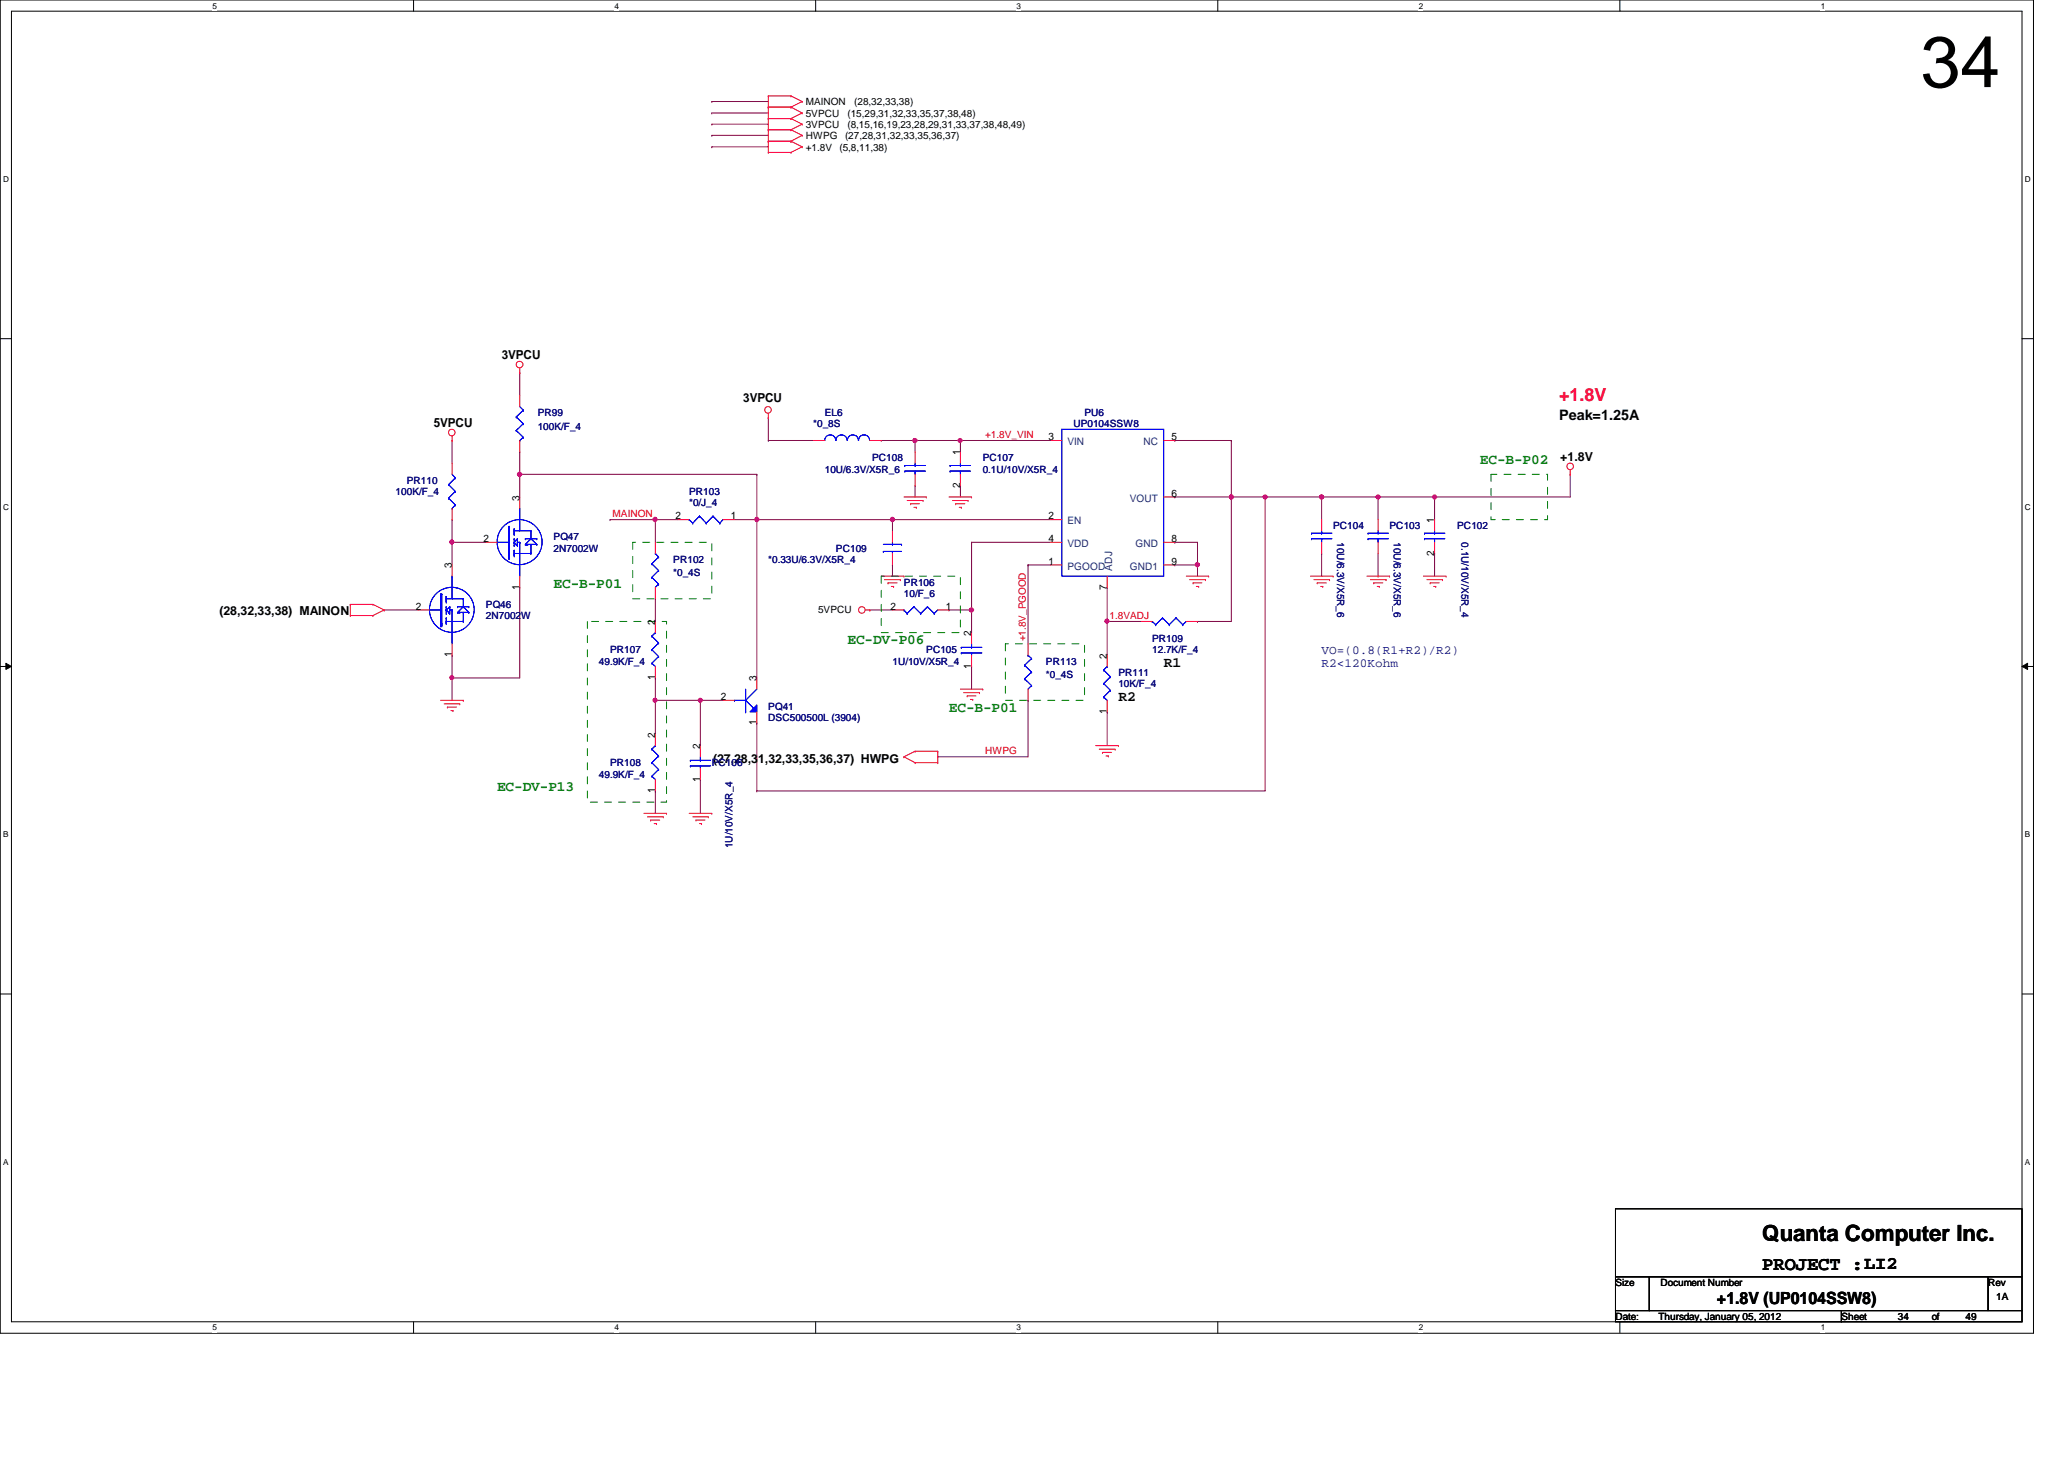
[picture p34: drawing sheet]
<svg xmlns="http://www.w3.org/2000/svg" width="297mm" height="210mm" viewBox="0 0 297 210" stroke-linecap="round" stroke-linejoin="round" font-family="sans-serif">
<defs><g id="words">
<text font-size="10.4" x="276.4" y="12.5">34</text>
<text font-size="3.2" x="253.6" y="178.5">Quanta Computer Inc.</text>
<text font-size="2.8" x="253.6" y="182.8">PROJECT :LI2</text>
<text font-size="2.6" fill="#f00" x="224.4" y="57.7">+1.8V</text>
<text font-size="2.4" x="247.1" y="187.5">+1.8V (UP0104SSW8)</text>
<g font-size="2.1">
<text x="224.4" y="60.4">Peak=1.25A</text>
<text x="167.5" y="96">R1</text>
<text x="160.9" y="100.8">R2</text>
</g>
<g font-size="2.1" fill="#008000">
<text x="213" y="66.7">EC-B-P02</text>
<text x="79.7" y="84.6">EC-B-P01</text>
<text x="122" y="92.7">EC-DV-P06</text>
<text x="136.6" y="102.4">EC-B-P01</text>
<text x="71.5" y="113.8">EC-DV-P13</text>
</g>
<g font-size="1.8">
<text x="72.2" y="51.7">3VPCU</text>
<text x="107" y="57.9">3VPCU</text>
<text x="62.4" y="61.5">5VPCU</text>
<text x="224.5" y="66.3">+1.8V</text>
<text x="31.6" y="88.4">(28,32,33,38) MAINON</text>
<text x="102.6" y="109.7">(27,28,31,32,33,35,36,37) HWPG</text>
</g>
<g font-size="1.8" fill="#000080">
<text x="190.2" y="95.9">R2&lt;120Kohm</text>
<text x="190.2" y="94">VO=(0.8(R1+R2)/R2)</text>
</g>
<g font-size="1.5">
<text x="138.2" y="65.5" transform="rotate(-90 138.2 65.5)">1</text>
<text x="150.9" y="63.3">3</text>
<text x="168.6" y="63.3">5</text>
<text x="138.2" y="70.2" transform="rotate(-90 138.2 70.2)">2</text>
<text x="168.6" y="71.5">6</text>
<text x="69.6" y="78">2</text>
<text x="74.8" y="72" transform="rotate(-90 74.8 72)">3</text>
<text x="97.2" y="74.7">2</text>
<text x="105.2" y="74.7">1</text>
<text x="150.9" y="74.7">2</text>
<text x="150.9" y="78">4</text>
<text x="168.6" y="78">8</text>
<text x="206.4" y="75.2" transform="rotate(-90 206.4 75.2)">1</text>
<text x="65" y="81.7" transform="rotate(-90 65 81.7)">3</text>
<text x="150.9" y="81.2">1</text>
<text x="168.6" y="81.2">9</text>
<text x="206.4" y="80" transform="rotate(-90 206.4 80)">2</text>
<text x="59.9" y="87.7">2</text>
<text x="74.8" y="84.8" transform="rotate(-90 74.8 84.8)">1</text>
<text x="94.3" y="89.9" transform="rotate(-90 94.3 89.9)">2</text>
<text x="128.1" y="87.7">2</text>
<text x="136.1" y="87.7">1</text>
<text x="159.3" y="84.8" transform="rotate(-90 159.3 84.8)">7</text>
<text x="65" y="94.6" transform="rotate(-90 65 94.6)">1</text>
<text x="139.8" y="91.5" transform="rotate(-90 139.8 91.5)">2</text>
<text x="159.3" y="94.7" transform="rotate(-90 159.3 94.7)">2</text>
<text x="94.3" y="97.8" transform="rotate(-90 94.3 97.8)">1</text>
<text x="103.8" y="100.7">2</text>
<text x="108.9" y="98" transform="rotate(-90 108.9 98)">3</text>
<text x="139.8" y="96.2" transform="rotate(-90 139.8 96.2)">1</text>
<text x="94.3" y="106.1" transform="rotate(-90 94.3 106.1)">2</text>
<text x="100.8" y="107.7" transform="rotate(-90 100.8 107.7)">2</text>
<text x="108.9" y="104.4" transform="rotate(-90 108.9 104.4)">1</text>
<text x="159.3" y="102.7" transform="rotate(-90 159.3 102.7)">1</text>
<text x="100.8" y="112.5" transform="rotate(-90 100.8 112.5)">1</text>
<text x="94.3" y="114.1" transform="rotate(-90 94.3 114.1)">1</text>
</g>
<g font-size="1.5" fill="#004080">
<text x="153.6" y="64.1">VIN</text>
<text x="164.5" y="64.1">NC</text>
<text x="153.6" y="75.4">EN</text>
<text x="162.6" y="72.2">VOUT</text>
<text x="153.6" y="78.7">VDD</text>
<text x="153.6" y="82">PGOOD</text>
<text x="160.1" y="82.1" transform="rotate(-90 160.1 82.1)">ADJ</text>
<text x="162.6" y="82">GND1</text>
<text x="163.4" y="78.7">GND</text>
</g>
<g font-size="1.4">
<text x="115.9" y="15.2">MAINON</text>
<text x="115.9" y="16.8">5VPCU</text>
<text x="122" y="16.8">(15,29,31,32,33,35,37,38,48)</text>
<text x="122.9" y="15.2">(28,32,33,38)</text>
<text x="115.9" y="21.7">+1.8V</text>
<text x="115.9" y="20">HWPG</text>
<text x="115.9" y="18.4">3VPCU</text>
<text x="120.8" y="21.7">(5,8,11,38)</text>
<text x="121.6" y="20">(27,28,31,32,33,35,36,37)</text>
<text x="122" y="18.4">(8,15,16,19,23,28,29,31,33,37,38,48,49)</text>
<text x="117.7" y="88.1">5VPCU</text>
<text x="232.5" y="185">Size</text>
<text x="239" y="185">Document Number</text>
<text x="286.1" y="185">Rev</text>
<text x="232.5" y="189.9">Date:</text>
<text x="238.7" y="189.9">Thursday, January 05, 2012</text>
<text x="265" y="189.9">Sheet</text>
<text x="273.1" y="189.9">34</text>
<text x="278" y="189.9">of</text>
<text x="282.9" y="189.9">49</text>
<text x="287.3" y="187">1A</text>
</g>
<g font-size="1.4" fill="#000080">
<text x="77.4" y="59.9">PR99</text>
<text x="118.7" y="59.9">EL6</text>
<text x="156.1" y="59.9">PU6</text>
<text x="77.4" y="61.8">100K/F_4</text>
<text x="117" y="61.5">*0_8S</text>
<text x="154.5" y="61.5">UP0104SSW8</text>
<text x="56.9" y="71.2">100K/F_4</text>
<text x="58.5" y="69.6">PR110</text>
<text x="99.2" y="71.2">PR103</text>
<text x="118.7" y="68">10U/6.3V/X5R_6</text>
<text x="125.5" y="66.4">PC108</text>
<text x="141.4" y="68">0.1U/10V/X5R_4</text>
<text x="141.4" y="66.4">PC107</text>
<text x="79.7" y="77.7">PQ47</text>
<text x="99.2" y="72.9">*0/J_4</text>
<text x="191.9" y="76.1">PC104</text>
<text x="200" y="76.1">PC103</text>
<text x="209.7" y="76.1">PC102</text>
<text x="79.7" y="79.4">2N7002W</text>
<text x="96.9" y="82.9">*0_4S</text>
<text x="96.9" y="81">PR102</text>
<text x="110.6" y="81">*0.33U/6.3V/X5R_4</text>
<text x="120.3" y="79.4">PC109</text>
<text x="192.4" y="78" transform="rotate(90 192.4 78)">10U/6.3V/X5R_6</text>
<text x="200.6" y="78" transform="rotate(90 200.6 78)">10U/6.3V/X5R_6</text>
<text x="210.3" y="78" transform="rotate(90 210.3 78)">0.1U/10V/X5R_4</text>
<text x="69.9" y="89.1">2N7002W</text>
<text x="69.9" y="87.5">PQ46</text>
<text x="130.1" y="85.9">10/F_6</text>
<text x="130.1" y="84.2">PR106</text>
<text x="86.2" y="95.6">49.9K/F_4</text>
<text x="87.8" y="94">PR107</text>
<text x="128.4" y="95.6">1U/10V/X5R_4</text>
<text x="133.3" y="94">PC105</text>
<text x="150.5" y="95.6">PR113</text>
<text x="165.8" y="94">12.7K/F_4</text>
<text x="165.8" y="92.4">PR109</text>
<text x="150.5" y="97.6">*0_4S</text>
<text x="160.9" y="98.9">10K/F_4</text>
<text x="160.9" y="97.2">PR111</text>
<text x="110.6" y="103.8">DSC500500L (3904)</text>
<text x="110.6" y="102.1">PQ41</text>
<text x="86.2" y="111.9">49.9K/F_4</text>
<text x="87.8" y="110.2">PR108</text>
<text x="102.4" y="110.2">PC106</text>
<text x="105.4" y="122" transform="rotate(-90 105.4 122)">1U/10V/X5R_4</text>
</g>
<g font-size="1.4" fill="#f00">
<text x="141.8" y="63">+1.8V_VIN</text>
<text x="88.1" y="74.4">MAINON</text>
<text x="159.7" y="89.1">1.8VADJ</text>
<text x="147.6" y="92.3" transform="rotate(-90 147.6 92.3)">+1.8V_PGOOD</text>
<text x="141.8" y="108.5">HWPG</text>
</g>
<g font-size="1.2">
<text x="30.6" y="1.2">5</text>
<text x="88.4" y="1.2">4</text>
<text x="146.3" y="1.2">3</text>
<text x="204.2" y="1.2">2</text>
<text x="262" y="1.2">1</text>
<text x=".5" y="26.2">D</text>
<text x="291.4" y="26.2">D</text>
<text x=".5" y="73.3">C</text>
<text x="291.4" y="73.3">C</text>
<text x=".5" y="120.5">B</text>
<text x="291.4" y="120.5">B</text>
<text x=".5" y="167.6">A</text>
<text x="291.4" y="167.6">A</text>
<text x="30.6" y="191.4">5</text>
<text x="88.4" y="191.4">4</text>
<text x="146.3" y="191.4">3</text>
<text x="204.2" y="191.4">2</text>
<text x="262" y="191.4">1</text>
</g>
</g></defs>
<path d="M0 0h292.6v191.8h-292.6zM1.6 1.6h289.4v188.6h-289.4z" fill="none" stroke="#000" stroke-width=".14"/>
<g fill="#fff">
<path d="M30.6 .2h.6v1.3h-.6z"/>
<path d="M30.6 190.3h.6v1.3h-.6z"/>
</g>
<path d="M59.5 0v1.6M59.5 190.2v1.6" fill="none" stroke="#000" stroke-width=".14"/>
<g fill="#fff">
<path d="M88.4 .2h.6v1.3h-.6z"/>
<path d="M88.4 190.3h.6v1.3h-.6z"/>
</g>
<path d="M117.4 0v1.6M117.4 190.2v1.6" fill="none" stroke="#000" stroke-width=".14"/>
<g fill="#fff">
<path d="M146.3 .2h.6v1.3h-.6z"/>
<path d="M146.3 190.3h.6v1.3h-.6z"/>
</g>
<path d="M175.3 0v1.6M175.3 190.2v1.6" fill="none" stroke="#000" stroke-width=".14"/>
<g fill="#fff">
<path d="M204.2 .2h.6v1.3h-.6z"/>
<path d="M204.2 190.3h.6v1.3h-.6z"/>
</g>
<path d="M233.1 0v1.6M233.1 190.2v1.6" fill="none" stroke="#000" stroke-width=".14"/>
<g fill="#fff">
<path d="M262 .2h.6v1.3h-.6z"/>
<path d="M262 190.3h.6v1.3h-.6z"/>
<path d="M.5 25.1h.8v1.4h-.8z"/>
<path d="M291.4 25.1h.8v1.4h-.8z"/>
<path d="M.5 72.3h.8v1.3h-.8z"/>
<path d="M291.4 72.3h.8v1.3h-.8z"/>
</g>
<path d="M0 48.7h1.6M291 48.7h1.6" fill="none" stroke="#000" stroke-width=".14"/>
<g fill="#fff">
<path d="M.5 119.4h.7v1.3h-.7z"/>
<path d="M291.4 119.4h.7v1.3h-.7z"/>
</g>
<path d="M0 95.9h1.6M.8 95.4l.8 .5-.8 .4zM291 95.9h1.6M291 95.9l.8-.5v.9z" fill="none" stroke="#000" stroke-width=".14"/>
<path d="M.8 95.4l.8 .5-.8 .4zM291 95.9l.8-.5v.9z" fill="#000"/>
<g fill="#fff">
<path d="M.5 166.5h.7v1.4h-.7z"/>
<path d="M291.4 166.5h.7v1.4h-.7z"/>
</g>
<path d="M0 143h1.6M291 143h1.6" fill="none" stroke="#000" stroke-width=".14"/>
<path d="M108.9 68.2h.1M108.9 68.2v6.6M100.8 100.8h3.3M100.8 100.8h.1M100.8 100.8v6.5" fill="none" stroke="#800040" stroke-width=".14"/>
<circle cx="100.8" cy="100.7" r=".3" fill="#f0f"/>
<circle cx="100.8" cy="100.7" r=".3" fill="none" stroke="#f0f" stroke-width=".14"/>
<path d="M108.9 74.8h.1M108.9 74.8v22.7M172.3 78h.1M172.3 78v3.3M94.3 86.1h.1M94.3 86.1v3.3M159.3 89.4h.1M159.3 89.4v4.9M94.3 100.8h.1M94.3 100.8v4.9" fill="none" stroke="#800040" stroke-width=".14"/>
<circle cx="159.3" cy="89.4" r=".3" fill="#f0f"/>
<circle cx="159.3" cy="89.4" r=".3" fill="none" stroke="#f0f" stroke-width=".14"/>
<g fill="none" stroke="#800040" stroke-width=".14">
<path d="M87.8 74.8h6.5M87.8 74.8h.1M94.3 74.8h.1M94.3 74.8v3.2M169.1 71.5h.1M169.1 71.5h8.1M182.1 71.5h.1M182.1 71.5v42.3M94.3 113.8h.1M94.3 113.8v3.2M100.8 112.1h.1M100.8 112.1v4.9"/>
<path d="M108.9 104h.1M108.9 104v9.8"/>
</g>
<circle cx="94.3" cy="74.7" r=".31" fill="#f0f"/>
<circle cx="94.3" cy="74.7" r=".31" fill="none" stroke="#f0f" stroke-width=".14"/>
<path d="M94.3 97.5h.1M94.3 97.5v3.3M94.3 100.8h.1M94.3 100.8h6.5" fill="none" stroke="#800040" stroke-width=".14"/>
<circle cx="94.3" cy="100.7" r=".3" fill="#f0f"/>
<circle cx="94.3" cy="100.7" r=".3" fill="none" stroke="#f0f" stroke-width=".14"/>
<path d="M138.2 63.4h13M138.2 63.4h.1M177.2 71.5h.1M177.2 71.5v17.9" fill="none" stroke="#800040" stroke-width=".14"/>
<circle cx="177.2" cy="71.5" r=".3" fill="#f0f"/>
<circle cx="177.2" cy="71.5" r=".3" fill="none" stroke="#f0f" stroke-width=".14"/>
<g fill="none" stroke="#800040" stroke-width=".14">
<path d="M110.6 60.1h.1M110.6 60.1v3.3M128.4 74.8h22.8M128.4 74.8h.1M139.8 78h11.4M139.8 78h.1M139.8 95.9h.1M139.8 95.9v3.2M148 81.3h3.2M148 81.3h.1M172.3 81.3h.1M172.3 81.3v1.6"/>
<path d="M135 108.9h13M135 108.9h.1"/>
</g>
<circle cx="128.4" cy="74.7" r=".31" fill="#f0f"/>
<circle cx="128.4" cy="74.7" r=".31" fill="none" stroke="#f0f" stroke-width=".14"/>
<path d="M131.7 69.9h.1M131.7 69.9v1.6M169.1 81.3h3.2M169.1 81.3h.1" fill="none" stroke="#800040" stroke-width=".14"/>
<circle cx="172.3" cy="81.2" r=".31" fill="#f0f"/>
<circle cx="172.3" cy="81.2" r=".31" fill="none" stroke="#f0f" stroke-width=".14"/>
<path d="M182.1 71.5h.1M182.1 71.5h8.1" fill="none" stroke="#800040" stroke-width=".14"/>
<circle cx="190.2" cy="71.5" r=".3" fill="#f0f"/>
<circle cx="190.2" cy="71.5" r=".3" fill="none" stroke="#f0f" stroke-width=".14"/>
<circle cx="182.1" cy="71.5" r=".3" fill="#f0f"/>
<circle cx="182.1" cy="71.5" r=".3" fill="none" stroke="#f0f" stroke-width=".14"/>
<path d="M169.1 78h3.2M169.1 78h.1M198.3 71.5h.1M198.3 71.5h8.2M172.3 89.4h.1M172.3 89.4h4.9" fill="none" stroke="#800040" stroke-width=".14"/>
<circle cx="206.5" cy="71.5" r=".3" fill="#f0f"/>
<circle cx="206.5" cy="71.5" r=".3" fill="none" stroke="#f0f" stroke-width=".14"/>
<path d="M108.9 74.8h19.5M108.9 74.8h.1M128.4 74.8h.1M128.4 74.8v1.6M138.2 69.9h.1M138.2 63.4h.1M138.2 63.4v1.6M138.2 69.9v1.6M128.4 81.3h.1M128.4 81.3v1.6" fill="none" stroke="#800040" stroke-width=".14"/>
<circle cx="108.9" cy="74.7" r=".31" fill="#f0f"/>
<circle cx="108.9" cy="74.7" r=".31" fill="none" stroke="#f0f" stroke-width=".14"/>
<path d="M131.7 63.4h6.5M131.7 63.4h.1M190.2 71.5h.1M190.2 79.6h.1M190.2 71.5v3.3M190.2 79.6v3.3M206.5 71.5h.1M206.5 71.5v3.3" fill="none" stroke="#800040" stroke-width=".14"/>
<circle cx="138.2" cy="63.4" r=".3" fill="#f0f"/>
<circle cx="138.2" cy="63.4" r=".3" fill="none" stroke="#f0f" stroke-width=".14"/>
<circle cx="131.7" cy="63.4" r=".31" fill="#f0f"/>
<circle cx="131.7" cy="63.4" r=".31" fill="none" stroke="#f0f" stroke-width=".14"/>
<path d="M169.1 63.4h.1M169.1 63.4h8.1M177.2 63.4h.1M177.2 63.4v8.1M159.3 89.4h4.9M159.3 89.4h.1M159.3 84.5h.1M159.3 84.5v4.9M159.3 102.4h.1M159.3 102.4v4.9" fill="none" stroke="#800040" stroke-width=".14"/>
<circle cx="177.2" cy="71.5" r=".3" fill="#f0f"/>
<circle cx="177.2" cy="71.5" r=".3" fill="none" stroke="#f0f" stroke-width=".14"/>
<g fill="none" stroke="#800040" stroke-width=".14">
<path d="M65.1 78h.1M65.1 74.8h.1M65.1 63.4h.1M65.1 63.4v3.2M65.1 74.8v6.5M65.1 78h4.8M74.8 65h.1M74.8 65v3.2M105.7 74.8h3.2M108.9 74.8h.1M177.2 71.5h4.9M177.2 71.5h.1"/>
<path d="M206.5 79.6h.1M206.5 79.6v3.3M65.1 97.5h.1M65.1 94.3h.1M65.1 94.3v3.2M74.8 84.5h.1M74.8 84.5v13h-9.7M148 81.3h.1M148 81.3v11.3M108.9 113.8h73.2M108.9 113.8h.1M148 100.8h.1"/>
<path d="M148 100.8v8.1"/>
</g>
<circle cx="65" cy="78" r=".3" fill="#f0f"/>
<circle cx="65" cy="78" r=".3" fill="none" stroke="#f0f" stroke-width=".14"/>
<path d="M55.3 87.8h.1M55.3 87.8h4.9M65.1 97.5h.1M65.1 97.5v3.3" fill="none" stroke="#800040" stroke-width=".14"/>
<circle cx="65" cy="97.5" r=".3" fill="#f0f"/>
<circle cx="65" cy="97.5" r=".3" fill="none" stroke="#f0f" stroke-width=".14"/>
<path d="M74.8 53.6h.1M74.8 53.6v3.3M74.8 68.2h.1M74.8 68.2h34.1" fill="none" stroke="#800040" stroke-width=".14"/>
<circle cx="74.8" cy="68.2" r=".31" fill="#f0f"/>
<circle cx="74.8" cy="68.2" r=".31" fill="none" stroke="#f0f" stroke-width=".14"/>
<path d="M74.8 68.2h.1M74.8 68.2v3.3M94.3 74.8h.1M94.3 74.8h3.3M110.6 63.4h6.4M110.6 63.4h.1M198.3 71.5h.1M198.3 71.5v3.3M206.5 71.5h.1M226 68.2h.1M226 68.2v3.3h-19.5" fill="none" stroke="#800040" stroke-width=".14"/>
<circle cx="198.3" cy="71.5" r=".3" fill="#f0f"/>
<circle cx="198.3" cy="71.5" r=".3" fill="none" stroke="#f0f" stroke-width=".14"/>
<path d="M190.2 71.5h8.1M190.2 71.5h.1" fill="none" stroke="#800040" stroke-width=".14"/>
<circle cx="190.2" cy="71.5" r=".3" fill="#f0f"/>
<circle cx="190.2" cy="71.5" r=".3" fill="none" stroke="#f0f" stroke-width=".14"/>
<g fill="none" stroke="#800040" stroke-width=".14">
<path d="M102.4 19.5h.1M102.4 17.9h.1M102.4 14.6h.1M102.4 16.3h.1M102.4 19.5h8.2M102.4 17.9h8.2M102.4 14.6h8.2M102.4 16.3h8.2M102.4 21.1h.1M102.4 21.1h8.2M126.8 63.4h.1M126.8 63.4h4.9"/>
<path d="M131.7 63.4h.1M131.7 63.4v1.6M198.3 79.6v3.3M139.8 87.8h.1M139.8 87.8v3.2M198.3 82.9h.1"/>
</g>
<circle cx="139.8" cy="87.8" r=".31" fill="#f0f"/>
<circle cx="139.8" cy="87.8" r=".31" fill="none" stroke="#f0f" stroke-width=".14"/>
<path d="M139.8 78h.1M139.8 78v9.8h-3.2M125.2 87.8h3.2M125.2 87.8h.1M136.6 87.8h.1" fill="none" stroke="#800040" stroke-width=".14"/>
<g fill="none" stroke="#f00" stroke-width=".14">
<path d="M110.6 18.7h3.2M110.6 17.1h3.2M110.6 15.4h3.2M110.6 13.8h3.2M110.6 18.7h.1M110.6 17.1h.1M110.6 13.8h.1M110.6 15.4h.1M110.6 13.8v8.1M113.8 18.7l1.6 .8M113.8 17.1l1.6 .8M113.8 13.8l1.6 .8"/>
<path d="M113.8 15.4l1.6 .9M113.8 18.7h.1M113.8 17.1h.1M113.8 15.4h.1M113.8 13.8h.1M115.4 19.5h.1M115.4 17.9h.1M115.4 14.6h.1M115.4 16.3h.1M115.4 19.5l-1.6 .8M115.4 17.9l-1.6 .8M115.4 14.6l-1.6 .8"/>
<path d="M115.4 16.3l-1.6 .8M110.6 20.3h3.2M110.6 20.3h.1M110.6 21.9h.1M110.6 21.9h3.2M113.8 20.3l1.6 .8M113.8 21.9h.1M113.8 20.3h.1M115.4 21.1h.1M115.4 21.1l-1.6 .8M74.8 53.6h.1M74.8 53v.6"/>
<path d="M74.8 56.9v1.6M110.6 59.5v.6M65.1 63.4h.1M65.1 62.7v.7M65.1 66.6v1.6M65.1 73.2v1.6M69.9 78h1.6M74.8 63.4v1.6M74.8 71.5v1.7M94.3 78v1.6M110.6 60.1h.1M117 63.4h1.7"/>
<path d="M125.2 63.4h1.6M128.4 76.4v1.6M128.4 79.6v1.7M130.1 71.5h3.2M130.6 72h2.2M131.1 72.5h.1M131.1 72.5h1.2M131.5 73h.4M131.7 65v1.6M131.7 68.2v1.7M131.9 73h.1M132.8 72h.1"/>
<path d="M133.3 71.5h.1M136.6 71.5h3.2M137.1 72h2.2M137.5 72.5h.1M137.5 72.5h1.3M138 73h.3M138.2 65v1.6M138.2 68.2v1.7M138.3 73h.1M139.3 72h.1M139.8 71.5h.1M151.2 78h1.6"/>
<path d="M151.2 63.4h1.6M151.2 74.8h1.6M167.5 71.5h1.6M167.5 78h1.6M167.5 63.4h1.6M190.2 74.8v1.6M190.2 78v1.6M198.3 74.8v1.6M198.3 78v1.6M206.5 74.8v1.6M206.5 78v1.6M226 68.2h.1"/>
<path d="M226 67.6v.6M50.4 88.6h.1M50.4 87h.1M50.4 87v1.6M50.4 87h3.3M50.4 88.6h3.3M53.7 88.6h.1M53.7 87h.1M53.7 87l1.6 .8M55.3 87.8h.1M55.3 87.8l-1.6 .8M60.2 87.8h1.6"/>
<path d="M65.1 81.3v1.6M65.1 92.6v1.7M74.8 82.9v1.6M94.3 84.5v1.6M94.3 89.4v1.6M94.3 95.9v1.6M124.5 87.8h.7M125.2 87.8h.1M126.8 82.9h3.3M127.3 83.4h2.3M127.8 83.9h.1M127.8 83.9h1.3"/>
<path d="M128.3 84.4h.3M128.4 87.8h1.7M128.6 84.4h.1M129.6 83.4h.1M130.1 82.9h.1M135 87.8h1.6M138.2 99.1h3.2M138.7 99.7h2.3M139.8 91v1.6M139.8 94.3v1.6M141 99.7h.1M141.4 99.1h.1"/>
<path d="M148 92.6v1.7M148 99.1v1.7M151.2 81.3h1.6M159.3 82.9v1.6M164.2 89.4h1.6M167.5 81.3h1.6M170.7 82.9h3.2M170.7 89.4h1.6M171.2 83.4h2.3M171.7 83.9h.1M171.7 83.9h1.3M172.2 84.4h.3"/>
<path d="M172.5 84.4h.1M173.5 83.4h.1M173.9 82.9h.1M188.6 82.9h3.3M189.1 83.4h2.2M189.6 83.9h1.3M189.6 83.9h.1M190.1 84.4h.3M190.4 84.4h.1M191.3 83.4h.1M191.9 82.9h.1M196.7 82.9h3.3"/>
<path d="M197.2 83.4h2.3M197.7 83.9h1.3M197.7 83.9h.1M198.2 84.4h.3M198.5 84.4h.1M199.5 83.4h.1M200 82.9h.1M204.8 82.9h3.3M205.4 83.4h2.2M205.8 83.9h.1M205.8 83.9h1.3M206.3 84.4h.3"/>
<path d="M206.6 84.4h.1M207.6 83.4h.1M208.1 82.9h.1M63.4 100.8h3.3M63.9 101.3h2.3M64.4 101.7h.1M64.4 101.7h1.3M64.9 102.2h.3M65.2 102.2h.1M66.2 101.3h.1M66.7 100.8h.1M92.7 117h3.2"/>
<path d="M93.2 117.5h2.3M93.6 118h.1M93.6 118h1.4M94.1 118.5h.4M94.5 118.5h.1M95.5 117.5h.1M95.9 117h.1M99.2 117h3.2M99.7 117.5h2.2M100.2 118h.1M100.2 118h1.3M100.7 118.5h.3"/>
<path d="M100.8 107.3v1.6M100.8 110.5v1.6M101 118.5h.1M101.9 117.5h.1M102.4 117h.1M130.1 108.9l1.6 .8M130.1 108.9h.1M131.7 109.7h3.3M131.7 108.1h.1M131.7 109.7h.1M131.7 108.1h3.3M131.7 108.1l-1.6 .8"/>
<path d="M135 108.1h.1M135 109.7h.1M135 108.1v1.6M139.2 100.1h.1M139.2 100.1h1.3M139.7 100.6h.3M140 100.6h.1M157.7 107.3h3.2M158.2 107.8h2.3M158.7 108.2h.1M158.7 108.2h1.3M159.2 108.8h.3"/>
<path d="M159.5 108.8h.1M160.5 107.8h.1M160.9 107.3h.1"/>
<circle cx="74.8" cy="52.4" r=".48"/>
<circle cx="110.5" cy="59" r=".47"/>
<circle cx="65" cy="62.2" r=".47"/>
<circle cx="226" cy="67.1" r=".47"/>
<circle cx="124" cy="87.8" r=".47"/>
</g>
<path d="M232.5 173.9h58.5v9.8h-58.5zM232.5 183.7h4.9v4.9h-4.9zM232.5 188.6h32.5v1.6h-32.5zM237.4 183.7h48.7v4.9h-48.7zM265 188.6h26v1.6h-26zM286.1 183.7h4.9v4.9h-4.9z" fill="none" stroke="#000" stroke-width=".14"/>
<path d="M91.1 78h11.3v8.1h-11.3zM214.6 68.2h8.1v6.6h-8.1zM84.5 89.4h11.4v26h-11.4zM126.8 82.9h11.4v8.1h-11.4zM144.7 92.6h11.4v8.2h-11.4z" fill="none" stroke="#008000" stroke-width=".14" stroke-dasharray="1 1 1 1 1 1 1 1"/>
<g fill="none" stroke="#00f" stroke-width=".14">
<path d="M74.3 60h.1M74.3 60l1 1M74.8 58.5l.5 .5M75.3 59h.1M75.3 59l-1 1M64.6 69.7h.1M64.6 71.7h.1M64.6 69.7l.9 1M64.6 71.7l.9 .9M65.1 73.2h.1M65.1 68.2l.4 .5M65.5 68.7h.1"/>
<path d="M65.5 70.7h.1M65.5 72.6h.1M65.5 68.7l-.9 1M65.5 70.7l-.9 1M65.5 72.6l-.4 .6M71.5 78h1.7M73.2 78h.1M73.3 75.7h-.1v4.6M73.3 75.7h.1M73.3 80h.1M73.3 75.7v4.6M74 78l.5 .5"/>
<path d="M74 79.6h2.4M74 76.4h2.4M74 76.4h.1M74 78h.1M74 77.5h.1M74 78.5h.1M74 79.2h.1M74 79.8h.1M74 76.1h.1M74 76.7h.1M74 76.9h.1M74 79.6h.1"/>
<path d="M74 80h.1M74 76.1v.8M74 77.5v1M74 79.2v.8M74.3 78.3h.1M74.3 61.9h.1M74.3 61.9l1 1M74.5 77.5l-.5 .5M74.5 78.5h.1M74.5 77.5h.1M74.5 78h.1M74.5 78h.3"/>
<path d="M74.5 77.5v1M74.8 78h.1M74.8 73.2h.1M74.8 63.4h.1M74.8 73.2v3.2M74.8 78v4.9M75.3 61h.1M75.3 62.9h.1M75.3 61l-1 .9M75.3 62.9l-.5 .5M75.6 77.5h1.7M75.6 78.3h.1"/>
<path d="M75.6 77.5h.1M75.6 78.3h1.7M75.8 78.3h.1M75.9 78.3h.1M76.4 78.3h.1M76.4 76.4h.1M76.4 77.5h.1M76.4 79.6h.1M76.4 76.4v1.1M76.4 78.3v1.3M76.4 77.5l.9 .8M76.4 77.5l-.8 .8"/>
<path d="M77.3 78.3h.1M77.3 77.5h.1M94.3 79.6h.1M94.3 79.6l.5 .5M120.3 63.4a.78 .78 0 0 0-.8-.8 .78 .78 0 0 0-.8 .8M121.9 63.4a.8 .8 0 0 0-.8-.8 .8 .8 0 0 0-.8 .8M123.5 63.4a.78 .78 0 0 0-.8-.8 .78 .78 0 0 0-.7 .8M125.1 63.4a.78 .78 0 0 0-.7-.8 .78 .78 0 0 0-.8 .8M127.1 79.3h.1M127.1 78.3h2.6M127.1 79.3h2.6M128.4 79.3h.1"/>
<path d="M128.4 78.3h.1M128.4 78v.3M128.4 79.3v.3M129.7 78.3h.1M130.2 67.8h3M130.2 67h3M130.2 67.8h.1M130.2 67h.1M131.7 67h.1M131.7 67.8h.1M131.7 66.6v.4M131.7 67.8v.4"/>
<path d="M136.7 67.8h3M136.7 67h3M136.7 67.8h.1M136.7 67h.1M138.2 67h.1M138.2 67.8h.1M138.2 66.6v.4M138.2 67.8v.4M152.8 61.8h14.7v21.1h-14.7zM188.8 77.5h.1M188.8 76.7h.1M188.8 77.5h2.9"/>
<path d="M188.8 76.7h2.9M190.2 76.7h.1M190.2 77.5h.1M190.2 76.4v.3M190.2 77.5v.5M196.9 77.5h.1M196.9 76.7h.1M196.9 77.5h2.9M196.9 76.7h2.9M198.3 76.7h.1M198.3 77.5h.1M198.3 76.4v.3"/>
<path d="M198.3 77.5v.5M205 77.5h2.9M205 76.7h2.9M205 77.5h.1M205 76.7h.1M206.5 76.7h.1M206.5 77.5h.1M206.5 76.4v.3M206.5 77.5v.5M61.8 87.8h1.6M63.4 89.9h.1M63.4 87.8h.1"/>
<path d="M63.4 90h.1M63.4 90h.2M63.6 85.5h-.2v4.5M63.6 85.5h.1M63.6 89.7h.1M63.6 90h.1M63.6 85.5v4.5M64.2 86.1h.1M64.2 87.8h.1M64.2 87.3h.1M64.2 88.3h.1M64.2 88.9h.1"/>
<path d="M64.2 89.5h.1M64.2 85.8h.1M64.2 86.4h.1M64.2 86.6h.1M64.2 89.4h.1M64.2 89.7h.1M64.2 85.8v.8M64.2 87.3v1M64.2 88.9v.8M64.2 87.8l.5 .5M64.2 89.4h2.5M64.2 86.1h2.5"/>
<path d="M64.6 88.1h.1M64.7 88.3h.1M64.7 87.3h.1M64.7 87.8h.1M64.7 87.8h.4M64.7 87.3v1M64.7 87.3l-.5 .5M65.1 87.8h.1M65.1 82.9h.1M65.1 82.9v3.2M65.1 87.8v4.8M65.9 87.3h1.6"/>
<path d="M65.9 88.1h.1M65.9 87.3h.1M65.9 88.1h1.6M66 88.1h.1M66.2 88.1h.1M66.7 88.1h.1M66.7 86.1h.1M66.7 87.3h.1M66.7 89.4h.1M66.7 86.1v1.2M66.7 88.1v1.3M66.7 87.3l.8 .8"/>
<path d="M66.7 87.3l-.8 .8M67.5 88.1h.1M67.5 87.3h.1M73.2 80.1h.1M73.2 80.3h.1M73.3 80.3h.1M93.8 83.1h.1M93.8 81.1h.1M93.8 95.4h.1M93.8 93.5h.1M93.8 91.5h.1M93.8 95.4l.5 .5"/>
<path d="M93.8 83.1l1 .9M93.8 81.1l1 1M93.8 93.5l1 .9M93.8 91.5l1 1M94.3 91l-.5 .5M94.3 91h.1M94.8 82.1l-1 1M94.8 80.1l-1 1M94.8 94.4l-1 1M94.8 92.5l-1 1M94.8 84l-.5 .5M94.8 84h.1"/>
<path d="M94.8 82.1h.1M94.8 80.1h.1M94.8 94.4h.1M94.8 92.5h.1M130.1 87.8l.5 .5M130.1 87.8h.1M130.6 88.3h.1M131.5 87.3h.1M131.5 87.3l-.9 1M131.5 87.3l1 1M132.5 88.3h.1M133.5 87.3h.1"/>
<path d="M133.5 87.3l-1 1M133.5 87.3l.9 1M134.4 88.3h.1M135 87.8l-.6 .5M138.3 93.1h3M138.3 93.9h3M138.3 93.1h.1M138.3 93.9h.1M139.8 93.9h.1M139.8 93.1h.1M139.8 92.6v.5M139.8 93.9v.4"/>
<path d="M147.4 97.7h.1M147.4 95.7h.1M147.4 97.7l1.1 .9M147.4 95.7l1.1 1M148 94.3h.1M148 94.3l.5 .4M148.5 96.7l-1.1 1M148.5 94.7l-1.1 1M148.5 98.6l-.5 .5M148.5 98.6h.1M148.5 96.7h.1M148.5 94.7h.1"/>
<path d="M165.8 89.4h.1M165.8 89.4l.5 .5M166.3 89.9h.1M167.3 88.9h.1M167.3 88.9l-1 1M167.3 88.9l1 1M168.3 89.9h.1M169.2 88.9h.1M169.2 88.9l-.9 1M169.2 88.9l1 1M170.2 89.9h.1M170.7 89.4l-.5 .5"/>
<path d="M99.4 109.4h2.9M99.4 110.2h2.9M99.4 109.4h.1M99.4 110.2h.1M100.8 110.2h.1M100.8 109.4h.1M100.8 108.9v.5M100.8 110.2v.3"/>
<circle cx="74.8" cy="78" r="3.2"/>
<circle cx="65" cy="87.7" r="3.2"/>
</g>
<path d="M108.5 101.9l.4-.5v1h-1z" fill-rule="evenodd" fill="#00f"/>
<path d="M107.3 99.1v3.3M108.9 99.1l-1.6 1.7M105.7 100.8h1.6M105.7 100.8h.1M107.3 100.8h.1M107.3 102.4h.1M107.3 100.8l1.2 1.1M108.5 101.9l.4-.5v1h-1zM108.5 101.9h.1" fill="none" stroke="#00f" stroke-width=".14"/>
<path d="M108.5 101.9l.4-.5v1h-1z" fill-rule="evenodd" fill="#00f"/>
<g fill="none" stroke="#00f" stroke-width=".14">
<path d="M99.2 74.8h.1M99.2 74.8l.5 .5M99.7 75.3h.1M100.7 74.3h.1M100.7 74.3l-1 1M100.7 74.3l.9 1M101.6 75.3h.1M102.6 74.3l1 1M102.6 74.3h.1M102.6 74.3l-1 1M103.6 75.3h.1M104.1 74.8l-.5 .5"/>
<path d="M107.3 99.1v3.3M108.9 99.1l-1.6 1.7M158.8 98.3h.1M158.8 96.4h.1M158.8 98.3l1 1M158.8 96.4l1 1M159.3 95.9l-.5 .5M159.3 95.9h.1M159.8 99.3l-1 1M159.8 97.4l-1 .9M159.8 99.3h.1M159.8 97.4h.1"/>
<path d="M93.8 111.7h.1M93.8 109.7h.1M93.8 107.8h.1M93.8 111.7l.5 .4M93.8 109.7l1 1M93.8 107.8l1 1M94.3 107.3l-.5 .5M94.3 107.3h.1M94.8 110.7l-1 1M94.8 108.8l-1 .9M94.8 110.7h.1M94.8 108.8h.1"/>
<path d="M105.7 100.8h1.6M105.7 100.8h.1M107.3 100.8h.1M107.3 102.4h.1M107.3 100.8l1.2 1.1M108.5 101.9l.4-.5v1h-1zM108.5 101.9h.1M158.8 100.3h.1M158.8 100.3l.5 .5"/>
</g>
<path d="M97.6 74.8h1.6M104.1 74.8h1.6M108.9 97.5v1.6M159.3 94.3v1.6M94.3 105.7v1.6M94.3 112.1v1.7M104.1 100.8h1.6M108.9 102.4v1.6M159.3 100.8v1.6" fill="none" stroke="#f00" stroke-width=".14"/>
<circle cx="100.8" cy="100.7" r=".3" fill="#f0f"/>
<circle cx="100.8" cy="100.7" r=".3" fill="none" stroke="#f0f" stroke-width=".14"/>
<circle cx="159.3" cy="89.4" r=".3" fill="#f0f"/>
<circle cx="159.3" cy="89.4" r=".3" fill="none" stroke="#f0f" stroke-width=".14"/>
<circle cx="94.3" cy="74.7" r=".31" fill="#f0f"/>
<circle cx="94.3" cy="74.7" r=".31" fill="none" stroke="#f0f" stroke-width=".14"/>
<circle cx="94.3" cy="100.7" r=".3" fill="#f0f"/>
<circle cx="94.3" cy="100.7" r=".3" fill="none" stroke="#f0f" stroke-width=".14"/>
<circle cx="177.2" cy="71.5" r=".3" fill="#f0f"/>
<circle cx="177.2" cy="71.5" r=".3" fill="none" stroke="#f0f" stroke-width=".14"/>
<circle cx="128.4" cy="74.7" r=".31" fill="#f0f"/>
<circle cx="128.4" cy="74.7" r=".31" fill="none" stroke="#f0f" stroke-width=".14"/>
<circle cx="172.3" cy="81.2" r=".31" fill="#f0f"/>
<circle cx="172.3" cy="81.2" r=".31" fill="none" stroke="#f0f" stroke-width=".14"/>
<circle cx="190.2" cy="71.5" r=".3" fill="#f0f"/>
<circle cx="190.2" cy="71.5" r=".3" fill="none" stroke="#f0f" stroke-width=".14"/>
<circle cx="182.1" cy="71.5" r=".3" fill="#f0f"/>
<circle cx="182.1" cy="71.5" r=".3" fill="none" stroke="#f0f" stroke-width=".14"/>
<circle cx="206.5" cy="71.5" r=".3" fill="#f0f"/>
<circle cx="206.5" cy="71.5" r=".3" fill="none" stroke="#f0f" stroke-width=".14"/>
<circle cx="108.9" cy="74.7" r=".31" fill="#f0f"/>
<circle cx="108.9" cy="74.7" r=".31" fill="none" stroke="#f0f" stroke-width=".14"/>
<circle cx="138.2" cy="63.4" r=".3" fill="#f0f"/>
<circle cx="138.2" cy="63.4" r=".3" fill="none" stroke="#f0f" stroke-width=".14"/>
<circle cx="131.7" cy="63.4" r=".31" fill="#f0f"/>
<circle cx="131.7" cy="63.4" r=".31" fill="none" stroke="#f0f" stroke-width=".14"/>
<circle cx="177.2" cy="71.5" r=".3" fill="#f0f"/>
<circle cx="177.2" cy="71.5" r=".3" fill="none" stroke="#f0f" stroke-width=".14"/>
<circle cx="65" cy="78" r=".3" fill="#f0f"/>
<circle cx="65" cy="78" r=".3" fill="none" stroke="#f0f" stroke-width=".14"/>
<circle cx="65" cy="97.5" r=".3" fill="#f0f"/>
<circle cx="65" cy="97.5" r=".3" fill="none" stroke="#f0f" stroke-width=".14"/>
<circle cx="74.8" cy="68.2" r=".31" fill="#f0f"/>
<circle cx="74.8" cy="68.2" r=".31" fill="none" stroke="#f0f" stroke-width=".14"/>
<circle cx="198.3" cy="71.5" r=".3" fill="#f0f"/>
<circle cx="198.3" cy="71.5" r=".3" fill="none" stroke="#f0f" stroke-width=".14"/>
<circle cx="190.2" cy="71.5" r=".3" fill="#f0f"/>
<circle cx="190.2" cy="71.5" r=".3" fill="none" stroke="#f0f" stroke-width=".14"/>
<circle cx="139.8" cy="87.8" r=".31" fill="#f0f"/>
<circle cx="139.8" cy="87.8" r=".31" fill="none" stroke="#f0f" stroke-width=".14"/>
<use href="#words"/>
</svg>
